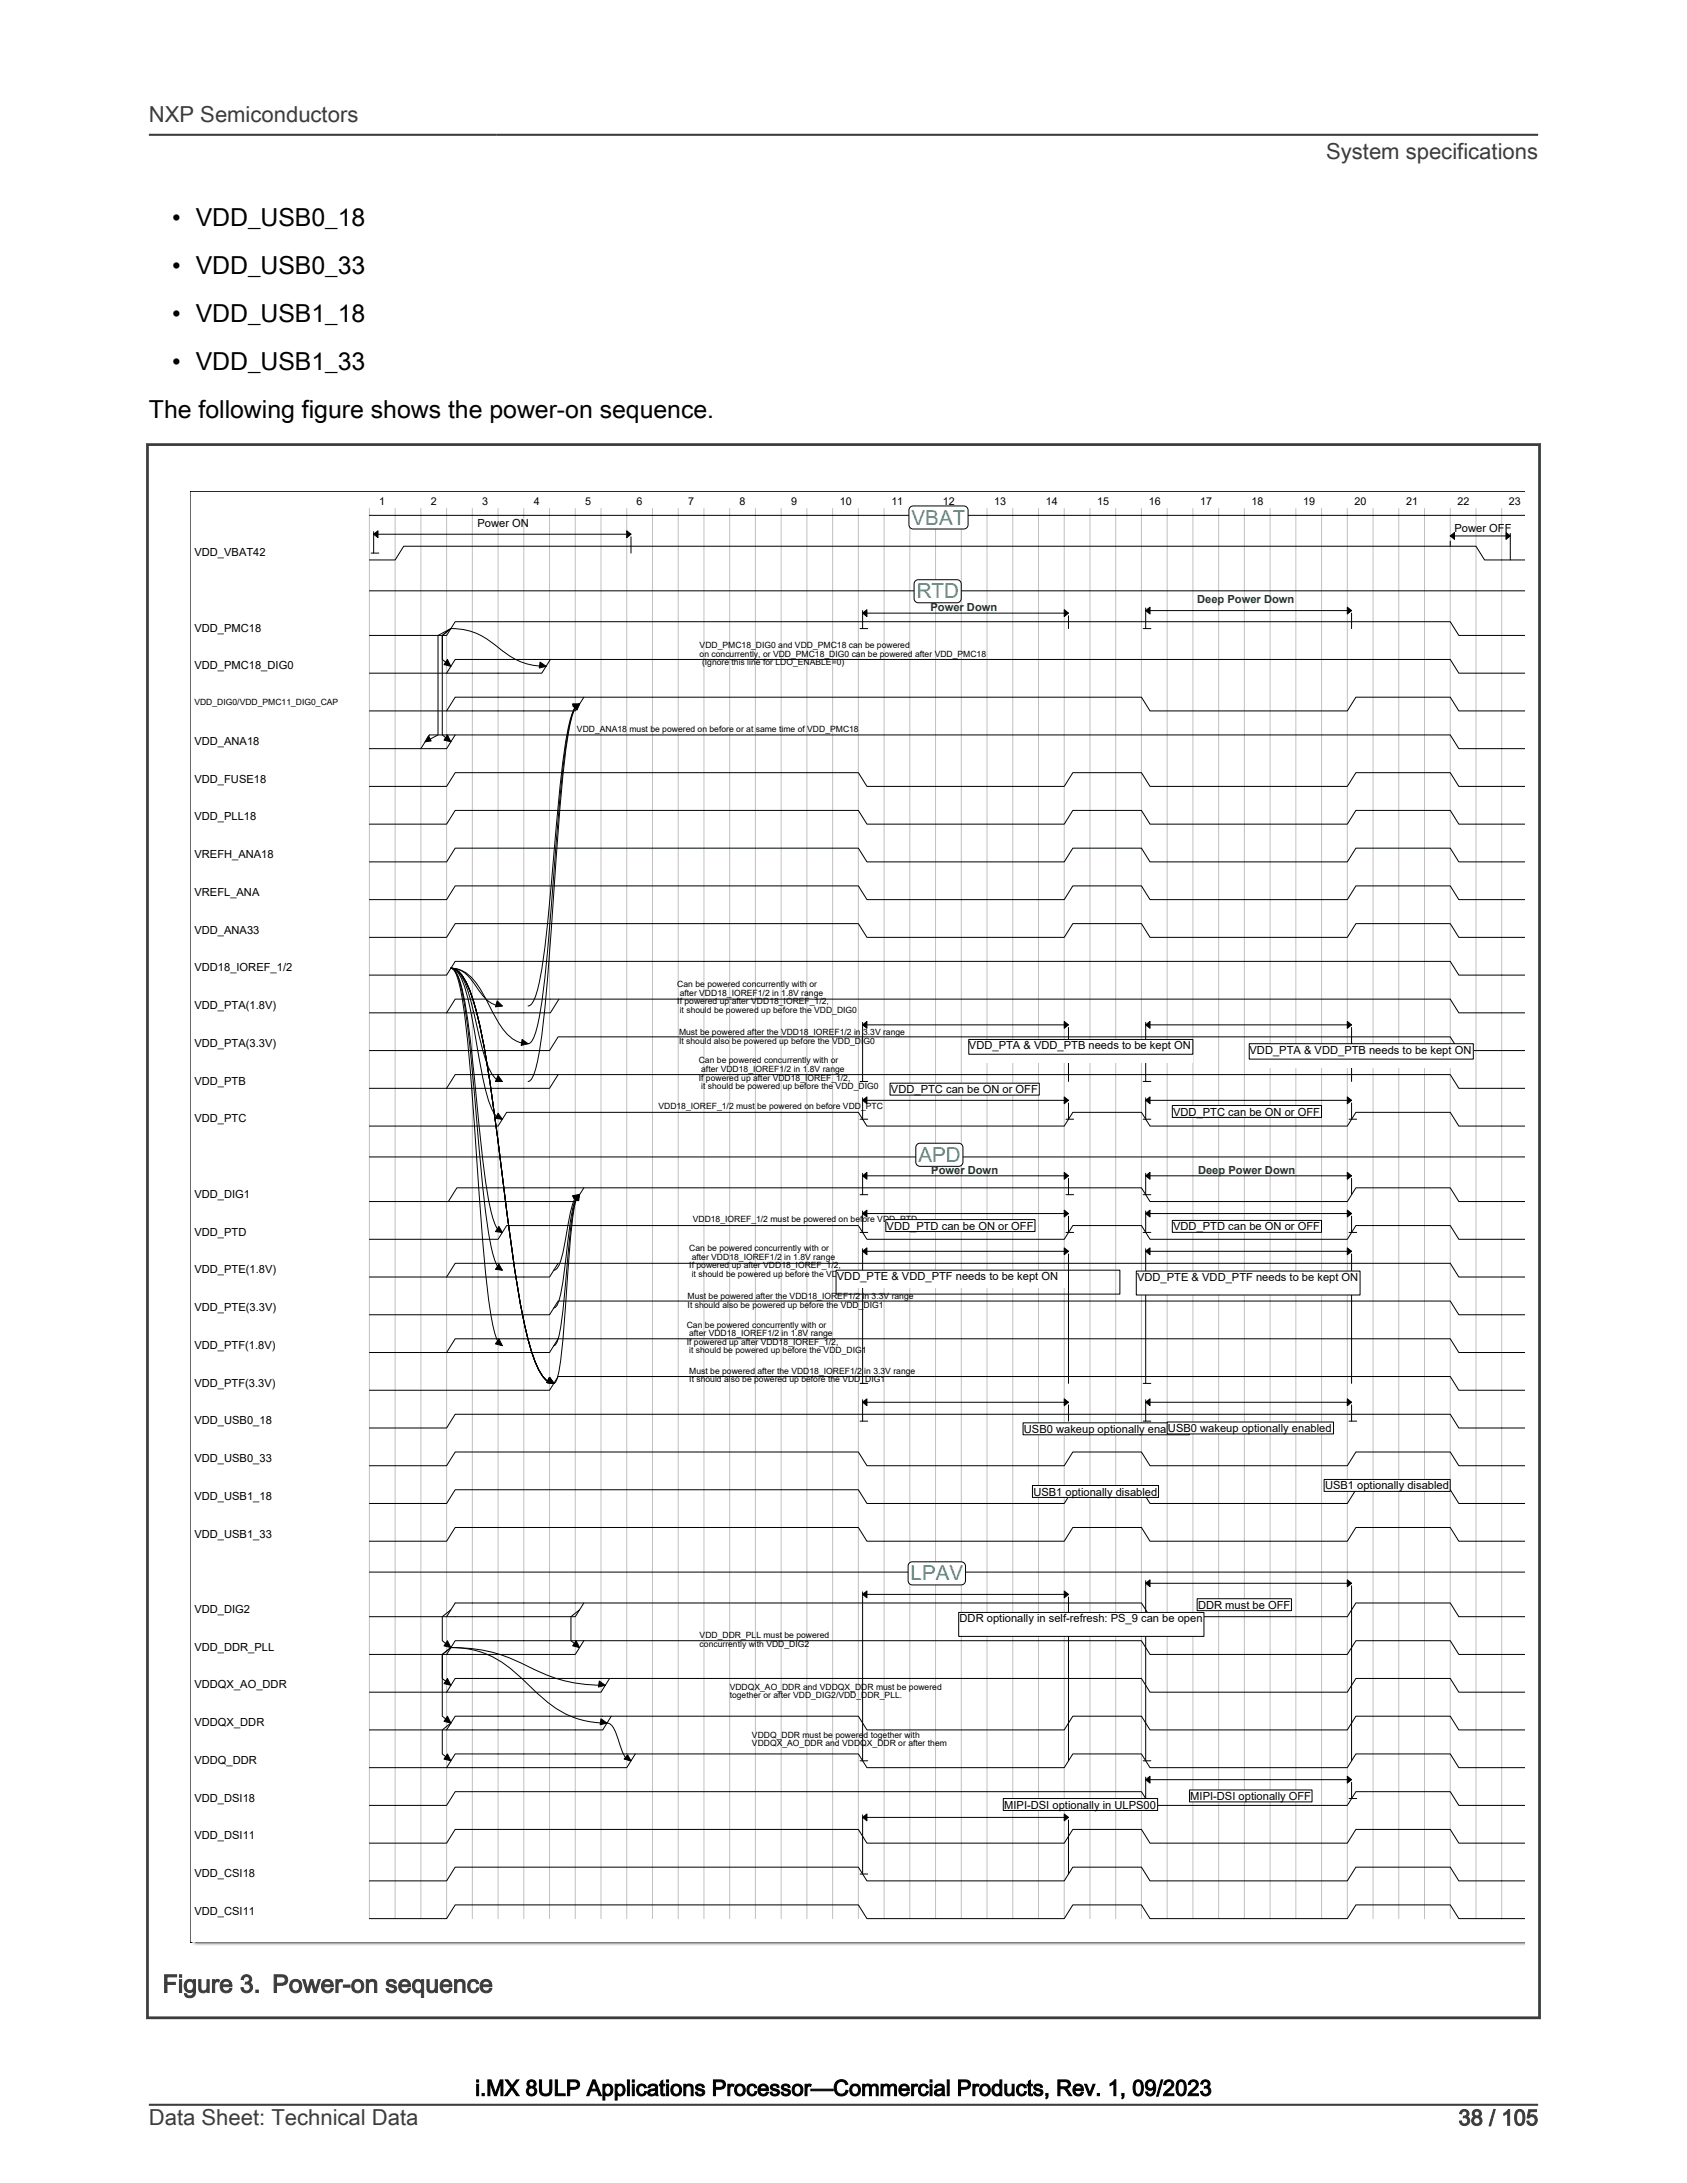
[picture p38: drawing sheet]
<svg xmlns="http://www.w3.org/2000/svg" width="216mm" height="279mm" viewBox="0 0 216 279" stroke-linecap="round" stroke-linejoin="round" font-family="sans-serif">
<defs><g id="words">
<g font-size="3.2">
<text x="22.1" y="29">• VDD_USB0_18</text>
<text x="22.1" y="35.1">• VDD_USB0_33</text>
<text x="22.1" y="41.3">• VDD_USB1_18</text>
<text x="22.1" y="47.4">• VDD_USB1_33</text>
<text x="19" y="53.5">The following figure shows the power-on sequence.</text>
</g>
<text font-size="3.2" fill="#3c3c3c" x="20.8" y="255">Figure 3. Power-on sequence</text>
<g font-size="2.8" fill="#3c3c3c">
<text x="19" y="15.6">NXP Semiconductors</text>
<text x="169.7" y="20.4">System specifications</text>
<text x="19" y="272">Data Sheet: Technical Data</text>
<text x="186.7" y="272">38 / 105</text>
</g>
<text font-size="2.8" x="60.8" y="268.2">i.MX 8ULP Applications Processor—Commercial Products, Rev. 1, 09/2023</text>
<g font-size="2.6" fill="#0080ff">
<text x="116.7" y="67.1">VBAT</text>
<text x="117.3" y="76.6">RTD</text>
<text x="117.5" y="148.7">APD</text>
<text x="116.5" y="202.3">LPAV</text>
</g>
<g font-size="1.4">
<text x="48.5" y="64.7">1</text>
<text x="55.1" y="64.7">2</text>
<text x="61.7" y="64.7">3</text>
<text x="68.3" y="64.7">4</text>
<text x="74.9" y="64.7">5</text>
<text x="81.5" y="64.7">6</text>
<text x="88.1" y="64.7">7</text>
<text x="94.6" y="64.7">8</text>
<text x="101.2" y="64.7">9</text>
<text x="107.5" y="64.7">10</text>
<text x="114.1" y="64.7">11</text>
<text x="120.7" y="64.7">12</text>
<text x="127.2" y="64.7">13</text>
<text x="133.8" y="64.7">14</text>
<text x="140.4" y="64.7">15</text>
<text x="147" y="64.7">16</text>
<text x="153.6" y="64.7">17</text>
<text x="160.2" y="64.7">18</text>
<text x="166.8" y="64.7">19</text>
<text x="173.4" y="64.7">20</text>
<text x="179.9" y="64.7">21</text>
<text x="186.5" y="64.7">22</text>
<text x="193.1" y="64.7">23</text>
<text x="24.9" y="71.2">VDD_VBAT42</text>
<text x="61.1" y="67.5">Power ON</text>
<text x="186.1" y="68.1">Power OFF</text>
<text x="24.9" y="80.9">VDD_PMC18</text>
<text x="24.9" y="85.7">VDD_PMC18_DIG0</text>
<text x="24.9" y="95.3">VDD_ANA18</text>
<text x="24.9" y="100.2">VDD_FUSE18</text>
<text x="24.9" y="105">VDD_PLL18</text>
<text x="24.9" y="109.8">VREFH_ANA18</text>
<text x="24.9" y="114.7">VREFL_ANA</text>
<text x="24.9" y="119.5">VDD_ANA33</text>
<text x="24.9" y="124.3">VDD18_IOREF_1/2</text>
<text x="24.9" y="129.2">VDD_PTA(1.8V)</text>
<text x="24.9" y="134">VDD_PTA(3.3V)</text>
<text x="124" y="134.3">VDD_PTA &amp; VDD_PTB needs to be kept ON</text>
<text x="159.9" y="134.9">VDD_PTA &amp; VDD_PTB needs to be kept ON</text>
<text x="24.9" y="138.8">VDD_PTB</text>
<text x="24.9" y="143.6">VDD_PTC</text>
<text x="114" y="139.9">VDD_PTC can be ON or OFF</text>
<text x="150.1" y="142.8">VDD_PTC can be ON or OFF</text>
<text x="24.9" y="153.3">VDD_DIG1</text>
<text x="24.9" y="158.1">VDD_PTD</text>
<text x="113.5" y="157.4">VDD_PTD can be ON or OFF</text>
<text x="150.1" y="157.5">VDD_PTD can be ON or OFF</text>
<text x="24.9" y="163">VDD_PTE(1.8V)</text>
<text x="24.9" y="167.8">VDD_PTE(3.3V)</text>
<text x="107.1" y="163.8">VDD_PTE &amp; VDD_PTF needs to be kept ON</text>
<text x="145.5" y="164">VDD_PTE &amp; VDD_PTF needs to be kept ON</text>
<text x="24.9" y="172.6">VDD_PTF(1.8V)</text>
<text x="24.9" y="177.5">VDD_PTF(3.3V)</text>
<text x="24.9" y="182.3">VDD_USB0_18</text>
<text x="131" y="183.4">USB0 wakeup optionally enabled</text>
<text x="149.5" y="183.3">USB0 wakeup optionally enabled</text>
<text x="24.9" y="187.1">VDD_USB0_33</text>
<text x="24.9" y="192">VDD_USB1_18</text>
<text x="132.2" y="191.4">USB1 optionally disabled</text>
<text x="169.6" y="190.6">USB1 optionally disabled</text>
<text x="24.9" y="196.8">VDD_USB1_33</text>
<text x="24.9" y="206.4">VDD_DIG2</text>
<text x="122.8" y="207.7">DDR optionally in self-refresh: PS_9 can be open</text>
<text x="153.3" y="205.9">DDR must be OFF</text>
<text x="24.9" y="211.3">VDD_DDR_PLL</text>
<text x="24.9" y="216.1">VDDQX_AO_DDR</text>
<text x="24.9" y="220.9">VDDQX_DDR</text>
<text x="24.9" y="225.8">VDDQ_DDR</text>
<text x="24.9" y="230.6">VDD_DSI18</text>
<text x="128.5" y="231.5">MIPI-DSI optionally in ULPS00</text>
<text x="152.3" y="230.4">MIPI-DSI optionally OFF</text>
<text x="24.9" y="235.4">VDD_DSI11</text>
<text x="24.9" y="240.3">VDD_CSI18</text>
<text x="24.9" y="245.1">VDD_CSI11</text>
</g>
<g font-size="1.4" fill="#008000">
<text x="153.2" y="77.2">Deep Power Down</text>
<text x="119.1" y="78.2">Power Down</text>
<text x="119.2" y="150.3">Power Down</text>
<text x="153.3" y="150.3">Deep Power Down</text>
</g>
<g font-size="1.1">
<text x="89.5" y="83">VDD_PMC18_DIG0 and VDD_PMC18 can be powered</text>
<text x="89.5" y="84.1">on concurrently, or VDD_PMC18_DIG0 can be powered after VDD_PMC18</text>
<text x="89.8" y="85.2">(Ignore this line for LDO_ENABLE=0)</text>
<text x="24.9" y="90.2">VDD_DIG0/VDD_PMC11_DIG0_CAP</text>
<text x="73.8" y="93.7">VDD_ANA18 must be powered on before or at same time of VDD_PMC18</text>
<text x="86.7" y="126.3">Can be powered concurrently with or</text>
<text x="86.7" y="128.5">If powered up after VDD18_IOREF_1/2,</text>
<text x="87" y="127.4">after VDD18_IOREF1/2 in 1.8V range</text>
<text x="87" y="129.6">it should be powered up before the VDD_DIG0</text>
<text x="86.9" y="132.5">Must be powered after the VDD18_IOREF1/2 in 3.3V range</text>
<text x="86.9" y="133.6">It should also be powered up before the VDD_DIG0</text>
<text x="89.4" y="136.1">Can be powered concurrently with or</text>
<text x="89.7" y="137.2">after VDD18_IOREF1/2 in 1.8V range</text>
<text x="84.3" y="141.9">VDD18_IOREF_1/2 must be powered on before VDD_PTC</text>
<text x="89.4" y="138.3">If powered up after VDD18_IOREF_1/2,</text>
<text x="89.7" y="139.4">it should be powered up before the VDD_DIG0</text>
<text x="88.2" y="160.2">Can be powered concurrently with or</text>
<text x="88.5" y="161.3">after VDD18_IOREF1/2 in 1.8V range</text>
<text x="88.7" y="156.4">VDD18_IOREF_1/2 must be powered on before VDD_PTD</text>
<text x="88" y="166.3">Must be powered after the VDD18_IOREF1/2 in 3.3V range</text>
<text x="88" y="167.4">It should also be powered up before the VDD_DIG1</text>
<text x="88.2" y="162.3">If powered up after VDD18_IOREF_1/2,</text>
<text x="88.5" y="163.4">it should be powered up before the VDD_DIG1</text>
<text x="87.9" y="169.9">Can be powered concurrently with or</text>
<text x="87.9" y="172.1">If powered up after VDD18_IOREF_1/2,</text>
<text x="88.2" y="171">after VDD18_IOREF1/2 in 1.8V range</text>
<text x="88.2" y="173.2">it should be powered up before the VDD_DIG1</text>
<text x="88.2" y="175.8">Must be powered after the VDD18_IOREF1/2 in 3.3V range</text>
<text x="88.2" y="176.9">It should also be powered up before the VDD_DIG1</text>
<text x="89.5" y="209.7">VDD_DDR_PLL must be powered</text>
<text x="89.5" y="210.8">concurrently with VDD_DIG2</text>
<text x="93.4" y="216.2">VDDQX_AO_DDR and VDDQX_DDR must be powered</text>
<text x="93.4" y="217.3">together or after VDD_DIG2/VDD_DDR_PLL.</text>
<text x="96.2" y="222.4">VDDQ_DDR must be powered together with</text>
<text x="96.2" y="223.5">VDDQX_AO_DDR and VDDQX_DDR or after them</text>
</g>
</g></defs>
<g fill="none" stroke="#000" stroke-width=".13">
<path d="M47.3 71.7h3.3l1.1-1.8h137.2l1.1 1.8h5.1M47.3 66h147.8M47.3 75.6h147.8M47.5 70.8h1M47.8 68v2.8M47.8 68.4h33M80.8 68.7v2.1M110.4 78.1v2.4M110.4 78.5h26.3M136.7 78.8v1.7M146.6 77.8v2.7M146.6 78.1h26.4"/>
<path d="M173 78.5v2M185.6 69.3v.6M185.6 68.6h7.7M193.3 68.3v3.4M195.1 62.9h-170.8v185.7h170.8M47.3 81.3h9.9l1.1-1.7h127.3l1.1 1.7h8.4M47.3 95.8h6.6l1.1-1.7h130.6l1.1 1.7h8.4M57.2 86.2l1.1-1.8h127.3l1.1 1.8h8.4M57.2 91l1.1-1.8h87.8l1.1 1.8h25.2l1.1-1.8h12.1l1.1 1.8h8.4M57.7 80.5l-1.1 .8v3.1l1.1 .9M57.7 80.5a8.3 8.3 0 0 1 5.7 2.1 9.5 9.5 0 0 0 6.5 2.7M57.7 80.5l-1.6 .8v12.8l-1.7 .8"/>
<path d="M57.7 80.5l-1.1 .8v12.8l1.1 .8M58.3 94.1l-1.1 1.7h-3.3M70.4 84.4l-1.1 1.8h-22M74.2 90.1l-.5 .3a14.9 14.9 0 0 0-1.3 5.4 559 559 0 0 0-2.2 24.7l-.3 2.7a51.6 51.6 0 0 1-1.5 9.4l-.4 .7-.4 .3a4 4 0 0 1-3.3-1.9l-.6-.9-1.1-2a14.6 14.6 0 0 0-2.3-3.7l-.8-.6-.8-.4-1-.2M74.2 90.1l-.5 .3-.4 .7a31.1 31.1 0 0 0-1.3 6.7l-.5 4.9a485.9 485.9 0 0 1-2 20.5l-.7 3.4-.4 1.2-.4 .7-.4 .3M74.2 90.1l-.4 .3a16 16 0 0 0-1.4 5.6 538.9 538.9 0 0 0-2.1 26l-.4 5.7a55.9 55.9 0 0 1-1.5 9.7l-.4 .7-.4 .3M74.7 89.2l-1.1 1.8h-26.3M110.1 80.5h1M146.3 80.5h1M47.3 100.7h9.9l1.1-1.8h51.6l1 1.8h25.3l1.1-1.8h8.8l1.1 1.8h25.2l1.1-1.8h12.1l1.1 1.8h8.4M47.3 105.5h9.9l1.1-1.8h51.6l1 1.8h25.3l1.1-1.8h8.8l1.1 1.8h25.2l1.1-1.8h12.1l1.1 1.8h8.4M47.3 110.3h9.9l1.1-1.7h51.6l1 1.7h25.3l1.1-1.7h8.8l1.1 1.7h25.2l1.1-1.7h12.1l1.1 1.7h8.4"/>
<path d="M47.3 115.1h9.9l1.1-1.7h51.6l1 1.7h25.3l1.1-1.7h8.8l1.1 1.7h25.2l1.1-1.7h12.1l1.1 1.7h8.4M47.3 120h9.9l1.1-1.8h51.6l1 1.8h25.3l1.1-1.8h8.8l1.1 1.8h25.2l1.1-1.8h12.1l1.1 1.8h8.4M47.3 124.8h9.9l1.1-1.8h127.3l1.1 1.8h8.4M47.3 134.5h23l1.1-1.8h114.2l1.1 1.8h8.4M57.2 129.6l1.1-1.7h12.1h115.2l1.1 1.7h8.4M57.2 139.3l1.1-1.8h12h115.3l1.1 1.8h8.4M57.7 123.9l.6 .2 .5 .7a18.4 18.4 0 0 1 1.6 5.2l.9 5.4a35.9 35.9 0 0 0 1.4 6.1l.5 .9 .5 .6 .6 .2M57.7 123.9a3.2 3.2 0 0 1 2.6 1.5l.5 .6a7.8 7.8 0 0 0 2 2.3l.7 .3 .8 .2M57.7 123.9l.7 .2 .5 .6a16.1 16.1 0 0 1 1.7 4.9l.4 1.6a33.1 33.1 0 0 0 1.6 5.5l.5 .9 .5 .6 .7 .2M57.7 123.9l.5 .3 .4 .7a27.7 27.7 0 0 1 1.4 6.3l.5 4.6a245.9 245.9 0 0 0 2.2 18.4l.3 1.5 .4 1.1 .4 .7 .5 .2M57.7 123.9l.4 .3a16 16 0 0 1 1.3 5.6 538.9 538.9 0 0 1 2.1 26l.5 5.7a55.9 55.9 0 0 0 1.5 9.7l.4 .8 .4 .2M57.7 123.9l.8 .3 .7 .8a22.4 22.4 0 0 1 2.4 7.2 405 405 0 0 1 3.5 24.9 104.6 104.6 0 0 0 3 16l.6 1.7 .7 1.2 .7 .8 .8 .3 .3-.3a21.1 21.1 0 0 0 .8-5.3l.8-11a51.3 51.3 0 0 1 .8-6.6l.3-.7 .3-.3"/>
<path d="M57.7 123.9l.4 .3 .5 .7a31.1 31.1 0 0 1 1.3 6.7l.5 4.9a485.9 485.9 0 0 0 2 20.5l.7 3.4 .3 1.2 .4 .7 .5 .3M71.4 137.5l-1.1 1.8h-23M71.5 127.9l-1.1 1.7h-23.1M110.1 138.4h1M110.4 130.8v7.6M110.4 131.2h26.3M136.7 131.5v6.9M146.3 138.4h1M146.6 131.2h26.4M146.6 130.8v7.6M173 131.5v6.9M47.3 158.6h16.4l1.1-1.7h45.1l1 1.7h25.3l1.1-1.7h8.8l1.1 1.7h25.2l1.1-1.7h12.1l1.1 1.7h8.4"/>
<path d="M47.3 144.1h16.4l1.1-1.7h45.1l1 1.7h25.3l1.1-1.7h8.8l1.1 1.7h25.2l1.1-1.7h12.1l1.1 1.7h8.4M47.3 148.1h147.8M57.4 153.8l1.1-1.8h15.1h72.5l1.1 1.8h25.2l1.1-1.8h12.1l1.1 1.8h8.4M74.2 152.9l-.4 .2a10.8 10.8 0 0 0-1.2 4 28.2 28.2 0 0 1-1 4.6l-.3 .6-.4 .3M74.2 152.9l-.4 .3a14.3 14.3 0 0 0-1 4.5l-.4 3.3a35 35 0 0 1-.9 5.5l-.3 .7-.3 .2M74.2 152.9l-.3 .3a16.6 16.6 0 0 0-.9 4.7l-.7 7.5a39.8 39.8 0 0 1-.8 5.9l-.3 .7-.3 .2M74.7 152l-1.1 1.8h-26.3M110.1 143.2h1M110.1 152.9h1M110.1 157.7h1M110.4 140.5v2.7M110.4 140.8h26.3"/>
<path d="M110.4 150.2v2.7M110.4 155v2.7M110.4 159.8v17.3M110.4 150.5h26.3M110.4 155.3h26.3M136.4 152.9h1M136.4 143.2h1M136.4 157.7h1M136.7 141.2v2M136.7 150.8v2.1M136.7 155.7v2M146.3 152.9h1"/>
<path d="M146.3 143.2h1M146.3 157.7h1M146.6 150.5h26.4M146.6 140.5v2.7M146.6 150.2v2.7M146.6 155v2.7M146.6 159.8v17.3M146.6 140.8h26.4M146.6 155.3h26.4M172.6 143.2h1M172.6 157.7h1M173 141.2v2"/>
<path d="M173 150.8v2.1M173 155.7v2M47.3 168.3h23l1.1-1.8h114.2l1.1 1.8h8.4M47.3 177.9h23l1.1-1.7h114.2l1.1 1.7h8.4M57.2 163.4l1.1-1.7h12h115.3l1.1 1.7h8.4M57.2 173.1l1.1-1.7h12h115.3l1.1 1.7h8.4M71.4 161.7l-1.1 1.7h-23M71.4 171.4l-1.1 1.7h-23M110.1 177.1h1M110.4 179.1v2.8M110.4 179.5h26.3M110.4 160.2h26.3"/>
<path d="M136.7 160.5v16.6M136.7 179.8v2.1M146.3 177.1h1M146.6 179.5h26.4M146.6 179.1v2.8M146.6 160.2h26.4M173 160.5v16.6M173 179.8v2.1M47.3 182.8h9.9l1.1-1.8h127.3l1.1 1.8h8.4M47.3 187.6h9.9l1.1-1.8h51.6l1 1.8h25.3l1.1-1.8h8.8l1.1 1.8h25.2l1.1-1.8h12.1l1.1 1.8h8.4M47.3 192.4h9.9l1.1-1.7h51.6l1 1.7h25.3l1.1-1.7h8.8l1.1 1.7h25.2l1.1-1.7h12.1l1.1 1.7h8.4M47.3 197.3h9.9l1.1-1.8h51.6l1 1.8h25.3l1.1-1.8h8.8l1.1 1.8h25.2l1.1-1.8h12.1l1.1 1.8h8.4"/>
<path d="M110.1 181.9h1M146.3 181.9h1M172.6 181.9h1M47.3 206.9h9.9l1.1-1.7h87.8l1.1 1.7h25.2l1.1-1.7h12.1l1.1 1.7h8.4M47.3 201.2h147.8M57.2 211.7l1.1-1.7h87.8l1.1 1.7h25.2l1.1-1.7h12.1l1.1 1.7h8.4M57.2 216.6l1.1-1.8h87.8l1.1 1.8h25.2l1.1-1.8h12.1l1.1 1.8h8.4M57.7 210.9l-1.1 .8v3.1l1.1 .9M57.7 210.9a20.1 20.1 0 0 1 10.4 2.6 19.1 19.1 0 0 0 9.4 2.2M57.7 210.9l-1.1 .8v8l1.1 .8-1.1 .9v3.1l1.1 .9M57.7 210.9a11.8 11.8 0 0 1 8.7 3.5l.9 .9a18.6 18.6 0 0 0 5.9 4.4l1.3 .5 1.5 .2 1.7 .1 .4 .2a6.3 6.3 0 0 1 1.2 2.6l.6 1.5 .4 .4 .5 .2M57.7 206l-1.1 .9v3.1l1.1 .9"/>
<path d="M74.2 206l-1.1 .9v3.1l1.1 .9M74.7 205.2l-1.1 1.7h-16.4M74.7 210l-1.1 1.7h-26.3M78 214.8l-1.1 1.8h-29.6M78.2 219.7l-1.1 1.7h-29.8M110.4 203.7v21.7M110.4 204.1h26.3M136.7 204.4v21M146.6 202.3v23.1M146.6 202.6h26.4M173 203v22.4M47.3 231.1h9.9l1.1-1.8h87.8l1.1 1.8h25.2l1.1-1.8h12.1l1.1 1.8h8.4"/>
<path d="M47.3 235.9h9.9l1.1-1.8h51.6l1 1.8h25.3l1.1-1.8h8.8l1.1 1.8h25.2l1.1-1.8h12.1l1.1 1.8h8.4M57.2 221.4l1.1-1.7h51.6l1 1.7h25.3l1.1-1.7h8.8l1.1 1.7h25.2l1.1-1.7h12.1l1.1 1.7h8.4M57.2 226.2l1.1-1.7h51.6l1 1.7h25.3l1.1-1.7h8.8l1.1 1.7h25.2l1.1-1.7h12.1l1.1 1.7h8.4M81.3 224.5l-1.1 1.7h-32.9M110.1 239.9h1M110.1 225.4h1M110.4 232.3v7.6M110.4 232.6h26.3M136.7 232.9v7M146.3 225.4h1M146.3 230.2h1M146.6 227.5v2.7"/>
<path d="M146.6 227.8h26.4M172.6 230.2h1M173 228.1v2.1M47.3 240.7h9.9l1.1-1.7h51.6l1 1.7h25.3l1.1-1.7h8.8l1.1 1.7h25.2l1.1-1.7h12.1l1.1 1.7h8.4M47.3 245.6h9.9l1.1-1.8h51.6l1 1.8h25.3l1.1-1.8h8.8l1.1 1.8h25.2l1.1-1.8h12.1l1.1 1.8h8.4"/>
</g>
<g fill="none" stroke="#c0c0c0" stroke-width=".13">
<path d="M47.3 65.1v180.5M50.6 65.1v180.5M53.9 65.1v180.5M57.2 65.1v180.5M60.4 65.1v180.5M63.7 65.1v180.5M67 65.1v180.5M70.3 65.1v180.5M73.6 65.1v180.5M76.9 65.1v180.5M80.2 65.1v180.5M83.5 65.1v180.5"/>
<path d="M86.8 65.1v180.5M90.1 65.1v180.5M93.4 65.1v180.5M96.7 65.1v180.5M100 65.1v180.5M103.3 65.1v180.5M106.6 65.1v180.5M109.9 65.1v180.5M113.1 65.1v180.5M116.4 65.1v180.5M119.7 65.1v180.5M123 65.1v180.5"/>
<path d="M126.3 65.1v180.5M129.6 65.1v180.5M132.9 65.1v180.5M136.2 65.1v180.5M139.5 65.1v180.5M142.8 65.1v180.5M146.1 65.1v180.5M149.4 65.1v180.5M152.7 65.1v180.5M156 65.1v180.5M159.3 65.1v180.5M162.5 65.1v180.5"/>
<path d="M165.8 65.1v180.5M169.1 65.1v180.5M172.4 65.1v180.5M175.7 65.1v180.5M179 65.1v180.5M182.3 65.1v180.5M185.6 65.1v180.5M188.9 65.1v180.5M192.2 65.1v180.5"/>
</g>
<g fill="#000" stroke="#000" stroke-width=".13">
<path d="M47.8 68.4l.6-.5v.9z" fill-rule="evenodd"/>
<path d="M80.2 67.9l.6 .5-.6 .4z" fill-rule="evenodd"/>
<path d="M110.4 78.5l.5-.5v.9z" fill-rule="evenodd"/>
<path d="M136.2 78l.5 .5-.5 .4z" fill-rule="evenodd"/>
<path d="M146.6 78.1l.6-.4v.9z" fill-rule="evenodd"/>
<path d="M172.4 77.7l.6 .4-.6 .5z" fill-rule="evenodd"/>
<path d="M185.6 68.6l.5-.4v.8z" fill-rule="evenodd"/>
<path d="M192.7 68.2l.6 .4-.6 .4z" fill-rule="evenodd"/>
<path d="M54.8 94.2l.4 .6-.8 .1z" fill-rule="evenodd"/>
<path d="M57.3 84.4l.4 .9-.9-.2z" fill-rule="evenodd"/>
<path d="M57.3 94.1l.4 .8-.9-.2z" fill-rule="evenodd"/>
<path d="M69.1 84.7l.8 .6-.9 .2z" fill-rule="evenodd"/>
<path d="M73.3 90.3l.9-.2-.4 .8z" fill-rule="evenodd"/>
<path d="M73.3 90.1h.9l-.5 .7z" fill-rule="evenodd"/>
<path d="M73.3 90.1h.9l-.5 .7z" fill-rule="evenodd"/>
<path d="M63.6 128.1l.7 .7-.9 .1z" fill-rule="evenodd"/>
<path d="M63.7 137.7l.6 .7h-.9z" fill-rule="evenodd"/>
<path d="M66.8 133l.8 .6-.9 .2z" fill-rule="evenodd"/>
<path d="M110.4 131.2l.5-.5v.9z" fill-rule="evenodd"/>
<path d="M136.2 130.7l.5 .5-.5 .4z" fill-rule="evenodd"/>
<path d="M146.6 131.2l.6-.5v.9z" fill-rule="evenodd"/>
<path d="M172.4 130.7l.6 .5-.6 .4z" fill-rule="evenodd"/>
<path d="M63.7 142.5l.6 .7-.9-.1z" fill-rule="evenodd"/>
<path d="M63.8 157l.5 .7-.9-.1z" fill-rule="evenodd"/>
<path d="M73.3 153l.9-.1-.5 .7z" fill-rule="evenodd"/>
<path d="M73.3 153.1l.9-.2-.4 .8z" fill-rule="evenodd"/>
<path d="M73.4 153.2l.8-.3-.3 .8z" fill-rule="evenodd"/>
<path d="M73.4 153.3l.8-.4-.1 .8z" fill-rule="evenodd"/>
<path d="M110.4 140.8l.5-.4v.9z" fill-rule="evenodd"/>
<path d="M110.4 150.5l.5-.4v.8z" fill-rule="evenodd"/>
<path d="M110.4 155.3l.5-.4v.9z" fill-rule="evenodd"/>
<path d="M136.2 140.4l.5 .4-.5 .5z" fill-rule="evenodd"/>
<path d="M136.2 150.1l.5 .4-.5 .4z" fill-rule="evenodd"/>
<path d="M136.2 154.9l.5 .4-.5 .5z" fill-rule="evenodd"/>
<path d="M146.6 150.5l.6-.4v.8z" fill-rule="evenodd"/>
<path d="M146.6 140.8l.6-.4v.9z" fill-rule="evenodd"/>
<path d="M146.6 155.3l.6-.4v.9z" fill-rule="evenodd"/>
<path d="M172.4 150.1l.6 .4-.6 .4z" fill-rule="evenodd"/>
<path d="M172.4 140.4l.6 .4-.6 .5z" fill-rule="evenodd"/>
<path d="M172.4 154.9l.6 .4-.6 .5z" fill-rule="evenodd"/>
<path d="M63.8 171.4l.5 .8-.9-.2z" fill-rule="evenodd"/>
<path d="M63.8 161.8l.5 .8-.9-.1z" fill-rule="evenodd"/>
<path d="M70.3 176.3l.6 .8-.9-.1z" fill-rule="evenodd"/>
<path d="M70.3 176.3l.6 .8-.9-.1z" fill-rule="evenodd"/>
<path d="M70.3 176.3l.6 .8-.9-.1z" fill-rule="evenodd"/>
<path d="M70.3 176.3l.6 .8-.9-.1z" fill-rule="evenodd"/>
<path d="M70.3 176.3l.6 .8-.9-.1z" fill-rule="evenodd"/>
<path d="M110.4 179.5l.5-.5v.9z" fill-rule="evenodd"/>
<path d="M110.4 160.2l.5-.5v.9z" fill-rule="evenodd"/>
<path d="M136.2 179l.5 .5-.5 .4z" fill-rule="evenodd"/>
<path d="M136.2 159.7l.5 .5-.5 .4z" fill-rule="evenodd"/>
<path d="M146.6 179.5l.6-.5v.9z" fill-rule="evenodd"/>
<path d="M146.6 160.2l.6-.5v.9z" fill-rule="evenodd"/>
<path d="M172.4 179l.6 .5-.6 .4z" fill-rule="evenodd"/>
<path d="M172.4 159.7l.6 .5-.6 .4z" fill-rule="evenodd"/>
<path d="M57.3 214.8l.4 .9-.9-.2z" fill-rule="evenodd"/>
<path d="M57.3 210l.4 .9-.9-.2z" fill-rule="evenodd"/>
<path d="M73.7 210l.5 .9-.9-.2z" fill-rule="evenodd"/>
<path d="M76.7 215.2l.8 .5-.9 .2z" fill-rule="evenodd"/>
<path d="M110.4 204.1l.5-.5v.9z" fill-rule="evenodd"/>
<path d="M136.2 203.6l.5 .5-.5 .4z" fill-rule="evenodd"/>
<path d="M146.6 202.6l.6-.4v.9z" fill-rule="evenodd"/>
<path d="M172.4 202.2l.6 .4-.6 .5z" fill-rule="evenodd"/>
<path d="M57.3 219.7l.4 .8-.9-.2z" fill-rule="evenodd"/>
<path d="M57.3 224.5l.4 .9-.9-.3z" fill-rule="evenodd"/>
<path d="M76.9 220l.8 .5-.9 .3z" fill-rule="evenodd"/>
<path d="M80.3 224.6l.5 .8-.9-.3z" fill-rule="evenodd"/>
<path d="M110.4 232.6l.5-.4v.8z" fill-rule="evenodd"/>
<path d="M136.2 232.2l.5 .4-.5 .4z" fill-rule="evenodd"/>
<path d="M146.6 227.8l.6-.5v.9z" fill-rule="evenodd"/>
<path d="M172.4 227.3l.6 .5-.6 .4z" fill-rule="evenodd"/>
</g>
<g fill="#fff" stroke="#000" stroke-width=".13">
<path d="M116.4 65l.2-.2h.3h6.4h.3l.2 .2 .1 .3v1.9l-.1 .2-.2 .2-.3 .1h-6.4l-.3-.1-.2-.2-.1-.2z" fill-rule="evenodd"/>
<path d="M117.1 74.5l.1-.2 .3-.1h5l.2 .1 .2 .2 .1 .2v1.9l-.1 .3-.2 .2h-.2h-5h-.3l-.1-.2-.1-.3z" fill-rule="evenodd"/>
<path d="M117.5 146.4l.2-.1h5l.3 .1 .2 .2v.3v1.8v.3l-.2 .2-.3 .1h-5l-.2-.1-.2-.2-.1-.3v-1.8l.1-.3z" fill-rule="evenodd"/>
<path d="M116.5 200l.3-.1h6.2l.3 .1 .2 .2 .1 .2v1.9l-.1 .3-.2 .2-.3 .1h-6.2l-.3-.1-.2-.2-.1-.3v-1.9l.1-.2z" fill-rule="evenodd"/>
</g>
<path d="M122.7 206.4h31.4v3h-31.4z" fill="#fff"/>
<path d="M122.7 206.4h31.4v3h-31.4z" fill="none" stroke="#000" stroke-width=".13"/>
<path d="M128.4 230.2h19.8v1.5h-19.8z" fill="#fff"/>
<path d="M128.4 230.2h19.8v1.5h-19.8z" fill="none" stroke="#000" stroke-width=".13"/>
<path d="M130.9 182.1h21.3v1.5h-21.3z" fill="#fff"/>
<path d="M130.9 182.1h21.3v1.5h-21.3z" fill="none" stroke="#000" stroke-width=".13"/>
<path d="M123.9 133h28.8v3.1h-28.8z" fill="#fff"/>
<path d="M124 133h28.7v1.9h-28.7z" fill="none" stroke="#000" stroke-width=".13"/>
<path d="M132.1 190.1h16.2v1.6h-16.2z" fill="#fff"/>
<path d="M132.1 190.1h16.2v1.6h-16.2z" fill="none" stroke="#000" stroke-width=".13"/>
<path d="M149.4 182h21.3v1.5h-21.3z" fill="#fff"/>
<path d="M149.4 182h21.3v1.5h-21.3z" fill="none" stroke="#000" stroke-width=".13"/>
<path d="M169.5 189.4h16.1v1.5h-16.1z" fill="#fff"/>
<path d="M169.5 189.4h16.1v1.5h-16.1z" fill="none" stroke="#000" stroke-width=".13"/>
<path d="M153.2 204.6h12.1v1.5h-12.1z" fill="#fff"/>
<path d="M153.2 204.6h12.1v1.5h-12.1z" fill="none" stroke="#000" stroke-width=".13"/>
<path d="M152.2 229.1h15.7v1.5h-15.7z" fill="#fff"/>
<path d="M152.2 229.1h15.7v1.5h-15.7z" fill="none" stroke="#000" stroke-width=".13"/>
<path d="M113.9 138.6h19.1v1.6h-19.1z" fill="#fff"/>
<path d="M113.9 138.6h19.1v1.6h-19.1z" fill="none" stroke="#000" stroke-width=".13"/>
<path d="M150 141.5h19.1v1.5h-19.1z" fill="#fff"/>
<path d="M150 141.5h19.1v1.5h-19.1z" fill="none" stroke="#000" stroke-width=".13"/>
<path d="M113.4 156.1h19.1v1.5h-19.1z" fill="#fff"/>
<path d="M113.4 156.1h19.1v1.5h-19.1z" fill="none" stroke="#000" stroke-width=".13"/>
<path d="M150 156.2h19.1v1.5h-19.1z" fill="#fff"/>
<path d="M150 156.2h19.1v1.5h-19.1z" fill="none" stroke="#000" stroke-width=".13"/>
<path d="M107 162.6h29.2v2.3h-29.2z" fill="#fff"/>
<path d="M107 162.6h36.3v3h-36.3z" fill="none" stroke="#000" stroke-width=".13"/>
<path d="M159.8 133.6h28.8v3.1h-28.8z" fill="#fff"/>
<path d="M159.9 133.6h28.7v2h-28.7z" fill="none" stroke="#000" stroke-width=".13"/>
<path d="M145.4 162.7h28.7v3h-28.7z" fill="#fff"/>
<path d="M145.4 162.7h28.7v3h-28.7z" fill="none" stroke="#000" stroke-width=".13"/>
<path d="M24.4 63.4h22.3v184.7h-22.3z" fill="#fff"/>
<path d="M25.2 248.6h169.9" fill="none" stroke="#8d8f8d" stroke-width=".13"/>
<path d="M25.2 248.8h169.9" fill="none" stroke="#a5aaa5" stroke-width=".13"/>
<path d="M25.2 248.9h169.9" fill="none" stroke="#ced3ce" stroke-width=".13"/>
<path d="M24.7 248.6h.1M24.8 248.9h.1M25.1 249h170" fill="none" stroke="#efefef" stroke-width=".13"/>
<path d="M25 248.6h.1" fill="none" stroke="#949a94" stroke-width=".13"/>
<path d="M24.9 248.6h.1M25 248.8h.1" fill="none" stroke="#adb2ad" stroke-width=".13"/>
<path d="M24.8 248.6h.1M25 248.9h.1" fill="none" stroke="#d6d7d6" stroke-width=".13"/>
<path d="M24.9 248.8h.1" fill="none" stroke="#c6c7c6" stroke-width=".13"/>
<path d="M24.8 248.8h.1M24.9 248.9h.1" fill="none" stroke="#dee3de" stroke-width=".13"/>
<path d="M24.7 248.8h.1M24.9 249h.1" fill="none" stroke="#eff3ef" stroke-width=".13"/>
<path d="M24.7 248.9h.1M24.8 249h.1" fill="none" stroke="#f7f7f7" stroke-width=".13"/>
<path d="M24.7 249h.1" fill="none" stroke="#f7fbf7" stroke-width=".13"/>
<path d="M18.7 56.9h178.5M18.9 56.7v201.7M197 56.7v201.7M18.7 258.3h178.5" fill="none" stroke="#3c3c3c" stroke-width=".35"/>
<path d="M19 17.3h177.8M19 269.4h177.8" fill="none" stroke="#3c3c3c" stroke-width=".26"/>
<use href="#words"/>
</svg>
